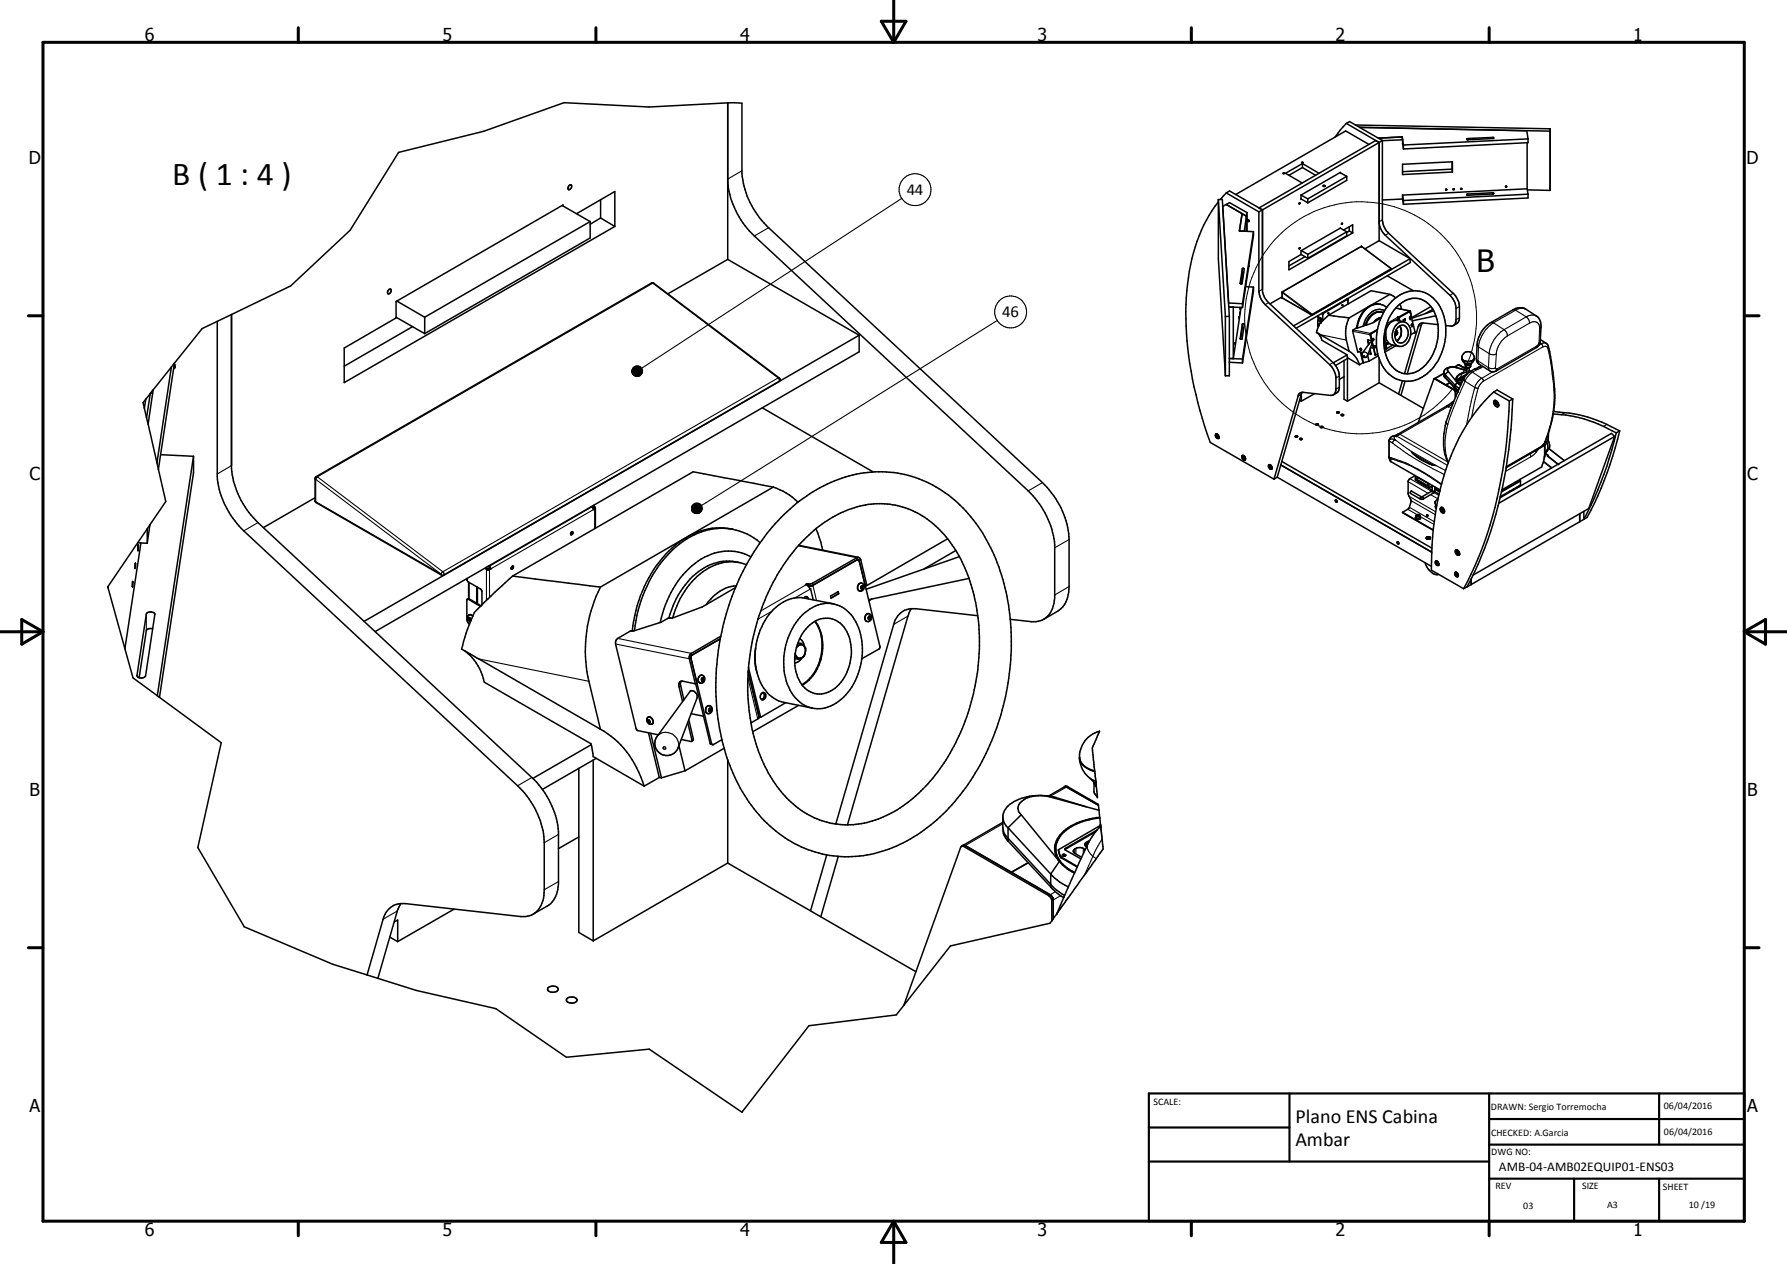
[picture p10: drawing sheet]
<svg xmlns="http://www.w3.org/2000/svg" width="420mm" height="297mm" viewBox="0 0 420 297" stroke-linecap="round" stroke-linejoin="round" font-family="sans-serif">
<defs><g id="words">
<text font-size="7.9" x="40.5" y="43.5">B ( 1 : 4 )</text>
<text font-size="7.2" x="347.2" y="64">B</text>
<g font-size="4.7">
<text x="304.6" y="263.9">Plano ENS Cabina</text>
<text x="304.6" y="269.3">Ambar</text>
</g>
<g font-size="4.2">
<text x="34" y="9.6">6</text>
<text x="104" y="9.6">5</text>
<text x="174" y="9.6">4</text>
<text x="244" y="9.6">3</text>
<text x="314" y="9.6">2</text>
<text x="384" y="9.6">1</text>
<text x="6.8" y="38.7">D</text>
<text x="410.6" y="38.7">D</text>
<text x="7" y="112.9">C</text>
<text x="410.8" y="112.9">C</text>
<text x="7" y="187.1">B</text>
<text x="410.8" y="187.1">B</text>
<text x="7" y="261.4">A</text>
<text x="410.8" y="261.4">A</text>
<text x="34" y="290.4">6</text>
<text x="104" y="290.4">5</text>
<text x="174" y="290.4">4</text>
<text x="244" y="290.4">3</text>
<text x="314" y="290.4">2</text>
<text x="384" y="290.4">1</text>
</g>
<g font-size="3.9">
<text x="213.2" y="45.8">44</text>
<text x="235.7" y="74.6">46</text>
</g>
<text font-size="3.1" x="352.4" y="275.1">AMB-04-AMB02EQUIP01-ENS03</text>
<g font-size="2.4">
<text x="271.2" y="259.7">SCALE:</text>
<text x="350.6" y="260.8">DRAWN: Sergio Torremocha</text>
<text x="391.2" y="260.6">06/04/2016</text>
<text x="350.6" y="267">CHECKED: A.Garcia</text>
<text x="391.2" y="266.7">06/04/2016</text>
<text x="350.6" y="271.4">DWG NO:</text>
<text x="351.6" y="279.3">REV</text>
<text x="372" y="279.4">SIZE</text>
<text x="391" y="279.6">SHEET</text>
<text x="358.1" y="284.1">03</text>
<text x="377.9" y="283.8">A3</text>
<text x="397.1" y="283.8">10 /19</text>
</g>
</g></defs>
<g fill="none" stroke="#000" stroke-width=".35">
<path d="M171.1 24.2l3.3 .1v16.5a20 20 0 0 0 6.3 12.7l64.4 59.9a19.7 19.7 0 0 1 6.3 13.4v11a6.4 6.4 0 0 1-2.7 5.8l-3.3 1.9M171.1 24.2v36.8M171.1 24.2l-18.5 .9-20-1-18.9 6.8-20 4.9-11.4 18.3-13.9 13.1-17.3 8.3M306.1 38.1l.3 .1-.3 .1zM306.2 38.4l-4 2.3 4 2.3M306.2 38.4l3.9 2.3M306.2 38.4v1M306.2 39.4l3.1 1.8M306.2 39.4l-3.1 1.8M306.4 38.2h.1M316.6 29l.7-.4 7.7 4.4M316.6 29l7.7 4.5"/>
<path d="M316.6 29l-2.7 3.2M318.7 29.4l45.8 .9M319.7 29.9l44.7 .9M319.7 29.9h.1M321.9 34l-5.5-3.2-25.9 14.9M324.3 33.5v23.1M324.3 33.5l-.8-.5-27.5 15.9 .8 .4M324.3 33.5l-27.5 15.8M325 33v18.7a4.8 4.8 0 0 0 1.5 3.1l15.2 14.1 .9 1.3a6.9 6.9 0 0 1 .5 4.5v.6a1.75 1.75 0 0 1-1.4 1.2M325 33l-.7 .5M329.7 32.2l.3 1.9M329.7 32.2l-5.6 .3"/>
<path d="M329.7 32.2l.1 .7M329.8 32.9l.2 2.1M329.8 32.9l-4.8 .2M329.8 38.6l11.7-.6v2.4l-11.7 .6zM330 34.1v.9M341.4 38v1.8M341.4 39.8l.1 .6M341.4 39.8l-11.6 .5M344.9 32.7l6.3-.3-.1 .2-6 .3zM359 30.7l.3 1.9M359.1 33.5v10.9M359.3 32.6l-29.3 1.5"/>
<path d="M359.3 32.6v.9l-29.3 1.5M364.4 30.8v13.9M364.5 30.3l-.1 14.4M364.5 30.3l-.1 .5M132.2 48.3l6.6 3.8M132.4 48.4v-.2l-39.3 22.7v3.8l-12.2 7.1v8.1l63.7-36.7M133.8 43.6l.4-.2a.68 .68 0 0 1 .1 .8 .68 .68 0 0 1-.6 .4l-.2-.4zM135.6 50.2l9-5.2v8.2M138.8 52.1v3.8l-38.9 22.5M138.8 52.1l-38.9 22.4M141.2 51.2l-2.4 1.5M141.2 47v4.2"/>
<path d="M141.2 51.2l3.4 2M171.1 42.8a19.9 19.9 0 0 0 6.3 12.7l64.4 59.9a20.3 20.3 0 0 1 6.2 12.6v12.5a5.2 5.2 0 0 1-3.9 5.5l-1.6 .1-5-.6M286.5 47.5a38.5 38.5 0 0 0-7.5 20.8 84.5 84.5 0 0 0 5.6 35.7l14.9 8.6M286.5 46.9v13.9l1.6 27.5M286.5 46.9h.9l1.6 27.4M286.5 46.9l1.6 27.5M288.3 45.3l.8-.4 7.7 4.4M288.3 45.3l7.7 4.5M288.3 45.3l-1.4 1.6M288.3 48l.8-.4 4.1 2.4M288.3 48l4.8 2.8M288.3 48l-.8 .5 1.4 22.7 3.2 .2"/>
<path d="M291.4 54.3l3.3 .1M293.1 50.8v3.6M293.1 50.8l-1.1-.6-.6 4.1M293.1 50.8l-.5 3.6-1.2-.1M293.2 51.5l.3 .1 .2 .4-.5-.1M293.2 50v4.4M293.2 50l-.1 .8M294.7 54.4v1l-2.6 16.9M294.7 54.4l-2.6 17M296 49.8v18.7a4.9 4.9 0 0 0 1.5 3.1l15.7 14.7 .7 1.5 .2 .7v3.2a1.15 1.15 0 0 1-1.3 1.2l-6.7-.7M296.8 49.3v19l.5 1.5 1 1.3 15.7 14.8M296.8 49.3l-.8 .5"/>
<path d="M301.7 40.7l.3 .1zM301.7 40.8h.1M305.5 47.9h.1M305.5 47.7h.1l-.1 .2zM305.5 58.3l.1-.1v.3l-.2-.1zM305.9 45.8v1.1l.1-.1M305.9 46.7l1.6 1M305.9 45.8l1.6 .9M305.9 59.8l1.6 .9M306 58.9l1.5 .9M307.5 46.7v1M307.5 59.8v.9"/>
<path d="M311.1 43.6h.3l.2 .1-.4 .1zM315 40.6l1.6 .8M315.1 53.6l1.5 .9M315.2 40.6l-9.3 5.2M315.2 53.6h.1M315.2 53.6l-9.3 5.3v.9l-2.8 1.7v1.9l14.9-8.7M315.5 52.5l.1 .1-.2 .1zM315.9 54.1l2.1-1.3v1.9M316.6 41.4v1l-9.1 5.3M316.6 54.5v.9l-9.1 5.3M316.6 41.4l-9.1 5.3M316.6 54.5l-9.1 5.3"/>
<path d="M317.2 54.3l-.6 .4M317.2 53.3v1M317.2 54.3l.8 .4M324.3 52.5l.6 1.9 .8 .9 15.5 14.3 .8 1.4 .3 1.2v3.2a1.16 1.16 0 0 1-1.3 1.2l-1.1-.1M324.3 56.6l-3.3 1.9M324.3 56.6l7.2 4.2M329.8 45.8l.2 1.3M329.8 46.8l.2 1.2M329.8 46.8l-4.8 .2M329.8 45.8v1M330 47.1v.9M339.9 44.5l.3 .1-.2 .1z"/>
<path d="M341.7 44.4l.3 .1-.3 .1zM343.5 44.3l.2 .1-.2 .1zM344.9 45.6l6.3-.2-.2 .2-5.9 .3zM345 45.8h.1M354 43.8l.1-.1 .1 .2zM359.1 44.4l.2 1.2M359.1 44.4l-29.3 1.4M359.1 44.6l5.3 .1M359.3 45.6v.9l-29.3 1.5M359.3 45.6l-29.3 1.5M51.1 75.5l-3.6 1.7-6.5 8.1M51.1 75.5v36.6a20.3 20.3 0 0 0 6.2 12.7l64.4 59.9a19.6 19.6 0 0 1 6.3 13.3v11.1a5.8 5.8 0 0 1-3.5 6.1l-2 .2-27.2-3.1a4.7 4.7 0 0 0-5.2 3.7l-3.8 13.1"/>
<path d="M54.4 73.9v36.3a20.6 20.6 0 0 0 6.3 12.6l64.3 59.9a20.1 20.1 0 0 1 6.3 12.7v12.4a6.1 6.1 0 0 1-2.6 5.1l-3.3 1.9M91.3 68.2l.6-.3a.67 .67 0 0 1 0 .8 .67 .67 0 0 1-.7 .3zM93.1 74.5l6.8 3.9M93.3 70.7l6.6 3.8M97 76.8l-16.1 9.3M99.9 74.5v3.9M171.1 61l-14.1 8M171.1 61l30.9 17.8M202 78.8v3.9l-113.8 65.7M202 78.8l-116.4 67.2M288.1 74.4v13.9M288.9 72.1l3.2 .2"/>
<path d="M289 74.3v14h-.9M289 74.3l-.9 .1M290 72.2v12.1M291.3 74.4v.3zM291.5 73.4v.3M291.6 72.6l.1-.2-.1 .2M291.8 72.3l-1.8 12M292 79.6v.1M292.1 63.2l.2-.2 .3 .2-.6 3.4-.3 .1-.1-.2zM292.1 76.1l.5 .1-.6 3.5-.2 .1-.2-.2zM292.1 71.4v.9M292.3 64l-.4 2.7"/>
<path d="M292.4 77l-.3 .1-.4 2.6M292.4 64l-.3 .1-.4 2.6M292.6 63.2h.1M292.9 67.4l1.8 .1M293.7 62.4l-.1 .2M294.7 67.5v.9l-2.6 16.9M294.7 67.5l-2.6 16.9M301.4 69.8l-2.8 1.6M301.4 68.6l18.7-10.7 7 5.3-18.5 10.8-7.1-4zM306.8 60.3l-3.7 2.2M309.7 78.2l.8 1 .3 .8 5.9 3.4 .1 .7 2.8 1.6M309.8 74.2l.1 .2"/>
<path d="M309.9 74.4v1l.7 .3-.8-.3 .2 1.4M309.9 74.4l.7 .4M309.9 76.5l.1 .1M309.9 76.5h.1M310 76.4v.1M310 76.5h-.1M310 76.5h.1M310 76.6l-.5 1.5 7.7 4.4M310.2 76.3l-.2-.1-.1 .3M310.4 74.7v.9M310.6 74.8l.1 .9M310.6 74.8h.1"/>
<path d="M310.8 73.6l.1 .1M311.1 73.5v.1M311.1 73.6v.1M311.1 73.6l-.2 .1M311.1 73.7v-.1l-.2 .1M311.1 73.7h-.2M312.3 73.7h.1M312.4 74.1l4.8 .6M312.4 74.1l-2.2 2-.2 .5M312.4 73.5l-.1 .2M315.5 71.8h.1M315.6 71.8h-.1"/>
<path d="M315.6 71.7l-.1 .1M315.7 71.6v.2M315.7 71.6l-.1 .1M315.7 71.8h-.1M316.7 70.2l.1 .1M316.8 70.3v.1M316.8 70.3h.1M316.8 70.2l.1 .1M316.8 70.4h.1M316.9 70.1v.2M316.9 70.3h.1M316.9 70.3v1.2"/>
<path d="M316.9 70.3v.1M317.2 74.7l-.8 2.6a11.1 11.1 0 0 0 .8 5.2M321.7 79.9l.1 1M322.2 78.6l.3 1.5M322.7 79.7l.1-.2 .2 .2-.1 .3h-.2zM322.9 79.8l-.1 .1M322.9 79.8h.1M323.8 77.6l-1.6 .9 1.2 4.9M323.9 77.4l-1.7 1 .3 1.7M324.3 73.3a3.7 3.7 0 0 0-3.1 3.1M324.3 73.3h.4M324.6 71.5a4.7 4.7 0 0 0-5 3.3l-.6 2.3"/>
<path d="M324.6 73.3l.7 .1M324.7 74.7l-1.8 1.1-2.3 .8a4.6 4.6 0 0 0-2.5 1l-.1 .3 1.2 4.6 1.2 .3M324.7 74.6l-.3 .1a1.91 1.91 0 0 0-1.3 1M324.9 73.3a3.6 3.6 0 0 0-3.9 3.1M325.4 79.4l.6 2.5-.5 .3M325.4 79.2l.7 2.7M325.5 73a3.4 3.4 0 0 0-4.5 2.2l-.5 1.5M325.5 79.9h.1M325.8 78.1l.1 1.3M325.8 79l.1 .4M325.9 79.4l.4 1a3.1 3.1 0 0 0 2.7 1M326 72.3a3.7 3.7 0 0 0-5.5 1.1l-1 2-.4 1.7"/>
<path d="M326.2 64.8l6.1 3.5M326.8 69.2l-4.4-.9-10 5.8M326.8 69.2l-9.6 5.5M326.8 69.2l1.4 .8M327.4 70.7a6.9 6.9 0 0 1 11.8 2.7l.3 .9a12.9 12.9 0 0 1 .1 6.5 14.2 14.2 0 0 1-2.2 5 8.4 8.4 0 0 1-5.9 3.8 7.1 7.1 0 0 1-7.3-5.5l-.5-2.4-.1-2.5a13.4 13.4 0 0 1 3.8-8.5zM328 78.5l.2 .2M328 78.4l.1 .2h.3M328 78.6l.2 .1M328.1 78a1.55 1.55 0 0 1 .9-1.4 1.55 1.55 0 0 1 1.6 .2 2.4 2.4 0 0 1-1.3 3.8 1.73 1.73 0 0 1-1.3-2.2M328.1 78l-.1 .4M328.1 78l.3-.1 .2 .2M328.1 77.8h.2"/>
<path d="M328.2 72.4l3.3 .7M328.2 77.6l.3 .4M328.3 72.2a5.5 5.5 0 0 1 6.2-1.7 6.7 6.7 0 0 1 3.5 5.5 11.3 11.3 0 0 1-4.5 11.1 5 5 0 0 1-7.3-2.8 11.9 11.9 0 0 1 2.1-12.1zM328.3 77.8l.2 .2M328.3 77.8l-.2 .3M328.4 78.6l-.5 .3M328.5 75.3l.2 .1M328.5 78l.1 .1M328.6 78.3l-.4 .4M328.6 78.1v.2M328.6 75.2v.2M328.6 78.3l-.2 .3"/>
<path d="M328.6 79.9l-.2 .2M328.6 74.5l.1 .1M328.6 74.5l.1 .2M328.7 74.7l.1 .1M328.8 74.8h.1M328.8 74.8l.2 .6M329 79.5l-.4 .5M329.1 71.5l.4 1.1M329.3 79h.1M329.4 78.7l.1-1.3-.4-.8a2.63 2.63 0 0 1-.1 2.9M329.4 78.7l-.2 .6-.6 .6M329.4 78.7h.1"/>
<path d="M329.9 75.2l.5-.3v.2l-.4 .2zM330.1 75.6l-1.6-.3a2.74 2.74 0 0 0-2.7 2.9M330.1 75.6a2.96 2.96 0 0 1 1.1 4.5l-.7 .9-.9 .4h-.6M330.1 75.6a2.88 2.88 0 0 0-2.7 2.9 2.57 2.57 0 0 0 1.6 2.9M331.4 73.2l-2.6 1.5M331.4 73.2l-2.7 1.4M331.4 73.2h.1M331.5 73.2l1.2 4.8M331.5 73.2l.4 1.4M331.5 60.8v.9l-26.8 15.4M331.5 60.8l-27.3 15.8M331.5 73.1l.4 1.5"/>
<path d="M331.5 73.1l-2.9 1.4M331.5 74.5l.3 .1-.1 .3-.3-.1zM331.6 74.7v.1M331.7 74.6l.1 .1M331.7 74.6l-.1 .2M331.8 74.8h.1M331.8 74.7l-.2 .1M331.9 76.2h.2l.1 .2a.19 .19 0 0 1-.2 .2 .19 .19 0 0 1-.2-.2zM332.1 76.4v.1M332.1 76.4h.1M332.1 76.3v.1M332.7 78h.1"/>
<path d="M332.7 78l-1 .7M334.4 75.9l-3.5 11.9M334.4 75.9l-.4 .1-.5 .5-3.3 11.3M334.4 75.9l3.7 .4M336.4 72.1l-4.5 2.6M336.9 72.7l-1.8 1M337.1 73l-5.2 1.8M337.6 74.2l-5.5 1.2h.1M349.3 76.8l.9-.8 5.5-3.2a2.75 2.75 0 0 1 3-.2l2.5 1.7a2.62 2.62 0 0 1 1.1 2.5l-.1 3.6-.6 1-9.8 5.8a1.38 1.38 0 0 1-1.5 0l-2.5-1.6-.5-.5-.2-.7 .2-3.4a7.3 7.3 0 0 1 2-4.2zM362.2 79.8l1.7 1.2a46.5 46.5 0 0 1 1.5 14.8l-.2 1.5M34.3 93.8l-.7 .8 .8 3.6M34.3 93.8l-.4 2.1"/>
<path d="M34.4 98.2l.4 1.5M34.8 99.7l2.1 9.1M35.3 92.5l-1 1.3M35.3 92.5l-.9 5.7M35.4 92.4l.5 .1M35.4 92.4l-.1 .1M36 91.6l-.6 .8M36 91.6l-1.2 8.1M40.3 86.3l-4.3 5.3M40.3 86.3l-3.4 22.5M41 85.5a.68 .68 0 0 1-.2 1.2M41 85.3l-.7 1"/>
<path d="M41 85.3l-3.8 25M179.2 95.8l26.1 15.1M289 85.1l3.1 .2M290 84.3l-1-.1 3.1 .2M290.4 80.5v.3M292.1 84.4v.9M305.6 94.1l.4 .2M305.8 93.2l.2-.1v1.2M306.1 92.2l-5.8 19.9M306.1 92.2l-.4 .1-.4 .5-5.8 19.8M309.1 92.5l-3.1 1.8M309.5 99.6l.5 .1-.3 .2h-.3z"/>
<path d="M314 85.9l.8 1.8 .1 3.3-.4 1.2-1 .6M314.3 96.9h.1M314.4 96.8h.4a.23 .23 0 0 1-.2 .3 .23 .23 0 0 1-.2-.3zM315.4 97.5a.26 .26 0 0 1 .3-.2 .26 .26 0 0 1 .1 .4h-.3zM316 84.7v9.1l.8 .5M316 88.5l-1.1 .7M316.7 83.4l-3.2 1.9M316.8 84.2v10.1M317 84.2l-3 1.7M317.2 82.5a5.3 5.3 0 0 1 2.4 3.2M319.8 81.9l.3 .1v.3h-.2l-.1-.2M319.8 82.1l.1 .1"/>
<path d="M319.8 81.9v.1M319.8 82v.1M319.9 82.8l.6 2.4M319.9 82l-.1 .1M319.9 82v.2M319.9 82.1h.1M319.9 82.1v.1M319.9 82.2h.1M320 82.8l.6 2.5M320.5 85.2l-.9 .5M320.5 85.2l.1 .1M321.6 83.5l.3 1.4"/>
<path d="M321.7 83.1l.6 .1M321.9 84.9l-1.3 .4M322 82.2l.3 1M322.1 82l.2 1.2M322.1 80.5h.3l.2 .3-1.3 3.1a.68 .68 0 0 1-1.1-.4v-.4zM322.2 81.7l.7 .1M322.5 80.1l.9 3.3M322.5 80.1l-.9-.2 .2 1.1M323.2 81.4h.1M323.2 81.4v.2M323.3 81.4h.1M323.3 81.4v.1"/>
<path d="M323.3 81.5h.1M323.3 81.5l-.1 .1M323.3 81.4l-.1 .3-.2-.1 .2-.3h.1l.1 .2M323.9 83.1l-.5 .3M324.1 83.6l-2.2 1.3M324.3 90l10.4 6M324.3 84.2v5.8M324.3 90l-7.5 4.3M325.7 80.6h.1M326 81.9h.1M326.2 80.5l.1 .2-.2 .2M326.3 80.5l-.3 .2 .1 .2"/>
<path d="M326.3 80.5v.4h-.2M327.5 81.1l-1.4 .8M328.2 81.2l-2.5 1.5M329.7 89.5l-.9 3.1M330.4 89.6l-1 3.3M337.2 89l4.8 2.7 .2 1.7M337.3 89h.1M337.3 89l-3.9 10.3M337.4 89l2.5 1.5M337.4 89l4.7 2.7M339.5 87.7l-2.2 1.3M339.5 88.1l2.6 3 .8 .6"/>
<path d="M339.5 87.6l.3 .4M339.8 88.7l2.3 2.6M339.8 88v.7M339.8 88l2.3 2.6M339.9 90.5l2.2 1.2M340.1 95.4l-11.5 6.7-.7 .3a1.41 1.41 0 0 0-1.3 1.1v3.8l.4 1.2 11.6 6.6M340.1 95.4h.1M340.5 87.3l2.1 2.6M340.5 87.3l-.7 .7M340.9 90l-1 .5M341.4 86.2a.79 .79 0 0 0-1 1l.1 .1M341.7 86.2l.5 .1"/>
<path d="M341.8 94.3l-1.6 1.1M342 86.2l1.1-.5 1.8 1.1M342.1 91.7l.2 .2v1.3M342.1 91.8v.1M342.1 91.3l.7 .6M342.1 90.6v.7M342.1 90.6l1 .7M342.2 86.3l2.7 .8M342.2 86.3l.2 .1M342.3 89.2l.2 .5M342.4 88.9v.6M342.4 89.5l.3 .4 .7 .6"/>
<path d="M342.4 89.5l.1 .2M342.4 86.4a2.32 2.32 0 0 0-2.9 .8v1.1l.3 .4M342.4 86.4l1.7 .5M342.5 89.7l.1 .1M342.5 89.7l.1 .2M342.5 89.2l.2 .5M342.5 89.2l.2 .4M342.6 88.6l-.1 .2M342.6 89.9l.2 .1M342.6 89.9l-.5 .7M342.7 89.7l.9 .5M342.7 89.6l.9 .6"/>
<path d="M342.7 89.6v.1M342.8 89.5h.2zM342.8 89.5h.1M342.9 90.1l.5 .4M342.9 85.7l2 1.1M342.9 89.2l.9 .5M343.7 84.2l.2 .4M343.8 84.4l.1 .2M343.9 84.6l.5 .2M344 89.2a.33 .33 0 0 0-.3-.1 .33 .33 0 0 0-.3 .3l.4 .3M344.2 88.8h-.1M344.2 88.7l-.2 .2 .1 .2"/>
<path d="M344.3 85.3l.3 .3M344.4 84.8l.5 .2M344.5 87.5l-1.4 .6-.6 .6-.2 .5M344.5 87.5a2.19 2.19 0 0 0-2.2 1.7M344.6 85.6l-.1-.1 .1 .7M344.6 85.6l.4 .3M344.6 86.2l.5 .2 .6-.2M344.6 86.2l.3 .2M344.6 88.2l-1.7 1M344.7 88.1l-1.8 1.1M344.8 85.8l.2 .1M344.9 86.4h.5"/>
<path d="M344.9 86.4v1.5M344.9 87.5h-.4M344.9 87.4l-.4 .1M344.9 85h.6M344.9 87.9l-2.4 1.3M345.4 87.2l.2 .1zM345.4 87.1l.3 .2-.3-.1M345.4 87.4h.1M345.4 86.4v1.1M345.5 87.2h.1M345.7 86.2l-.3 .2M345.7 84.9l-.2 .1"/>
<path d="M345.8 85.6v-.1l-.1 .7M345.8 85.6l-.8 .3M345.8 85.6l-.3 .3h-.5M345.9 85.5l-.1 .1M346.1 85.3l-.3 .3M346.2 84.7l-.7 .3M346.5 84.5l-.8 .4M346.5 84.5l-.1 .1M346.7 84.1a1.48 1.48 0 0 0-2.1-1.4 1.48 1.48 0 0 0-.4 2.5 1.48 1.48 0 0 0 2.4-.8l.1-.2M346.7 84.1l-.2 .4M348.3 85.9l-3 1.6a4.9 4.9 0 0 0-1.7 2.7 43 43 0 0 0-4.1 11.7 10.7 10.7 0 0 0 1 6.9M351.2 92.1l3.7 2.1"/>
<path d="M351.2 92.1a45.2 45.2 0 0 0-12.7 23.2 77.6 77.6 0 0 0-2 18.7l7.6 4.3M351.2 92.1l.8-.4 3.7 2.1M351.2 94.3a1.04 1.04 0 0 0 .9 1.3M351.4 94.1a.97 .97 0 0 1 .7 1.4M351.4 94.1l-.2 .2M351.5 94.7l.1 .3M351.5 94.7l.1-.1 .4 .4M351.6 94.1l-.4 .2M351.6 94.1l.2 .1M351.6 94.1h-.2M351.6 95l.3 .2 .1-.2M351.7 94.1l.5 .4 .1 .9"/>
<path d="M351.7 94.7l.1 .3M351.7 94.7h-.2M351.7 94.6v.1M351.8 95h.2M351.8 95h-.2M352.3 95.4l-.2 .2M354.9 94.2a101.2 101.2 0 0 1-9.9 42.5l-.9 1.6M355.7 93.8a116.9 116.9 0 0 1-2.9 22.9M355.7 93.8l-.8 .4M365.2 97.3a31.2 31.2 0 0 1 14.8 4.4M365.2 97.3l-.7 3.1a9.2 9.2 0 0 1-1.8 4.3l-.5 .5-8.1 4.6M365.3 96.7a33.5 33.5 0 0 1 15.5 4.6"/>
<path d="M36.9 108.8l.3 1.5M37.2 110.3l1.8 7.6-3.7 5.4M37.7 106.8l7.8 .4M45.5 107.2v3.9l-8 52.8M45.5 107.2l-8.5 56.3M74.1 117l-12.2 7M74.2 112.1l79.2-45.7 30 22.7-.2 .6-79 45.5h-.4l-29.6-17.2-.1-.3v-5.3zM139 119l.5 .5v.3l.3-.3M139.4 118.8l.2 .5M139.6 118.7l.2 .5M139.6 119.3l.1 .1-.2 .1M139.8 119.2l-.2 .1"/>
<path d="M139.8 119.5h.1M139.8 119.2l.2 .2M140 119.4v4.8M140 119.4l-.1 .1M181.8 114.5l-18.8-3.6-42.5 24.5M181.8 114.5l-40.6 23.5M181.8 114.5l3.1 1.4 2.8 2.1M285.9 102a.66 .66 0 0 1 .5 1M286 102.5l.1-.1 .2 .2-.2 .1M286 102.5l.2-.1v.2M286 102.5l.1 .2M286 102l.5 .4 .1 .6a.59 .59 0 0 1-.7-.2 .59 .59 0 0 1 0-.8"/>
<path d="M286 102h-.1M286 102l-.1 .1M286 102h.2M286.2 102.6h.1M286.2 102.6l-.1 .1M286.6 102.9l-.1 .1M292.1 107.1h.3M292.1 107.1a.59 .59 0 0 0 0 .7 .59 .59 0 0 0 .7 .2M292.2 107.1h-.1M292.3 107l-.2 .1M292.3 107l.3 .2 .2 .8M292.3 107.5h.2v.2h-.2"/>
<path d="M292.3 107.5v.2M292.3 107.1l.3 .3 .2 .6M292.4 107.4l-.1 .1M292.4 107.5h.1M292.4 107.5l.1 .1M292.5 107.6h.1M292.5 107.6l-.2 .1M292.8 107.9l-.1 .2zM292.9 107.8l-.1 .1M298.3 109.3h.4M298.4 109.3h.3M298.5 109.2a.59 .59 0 0 0-.2 .7 .59 .59 0 0 0 .7 .3"/>
<path d="M298.5 109.6h.2l.1 .3h-.3M298.5 109.6v.3M298.6 109.6h-.1M298.6 109.3l.3 .3v.6M298.7 109.6v.2M298.7 109.8h.1M298.7 109.8l-.2 .1M298.7 109.3l.3 .3v.6M299.1 110l-.1 .2M300.3 112.1l36.2 21M300.3 112.1l-.8 .5M301.1 109.3l35.5 20.5"/>
<path d="M301.4 108.5l35.3 20.3M304.5 102.5l.5-.1 .1 .2-.4 .1zM305.6 103h.4l.1 .3h-.5zM310.5 100.3h.6l-.5 .2zM314 117.5h.2l.2 .5-.4-.1zM314 117.5h.1M331.8 106.1l.1 .1a10.5 10.5 0 0 0 4.4 2.9l1.3 .3M332.7 111.8l-1.3 .8-.3 .4v3.2a2.35 2.35 0 0 1 .5 2.2l-.5 1.2-1.3 .8M332.8 111.8v1l3.2 1.8M333 112l2.7 1.6v.6l-2.7-1.6zM333.3 113v.2l3.5 2M333.5 112.3l-.5 .3"/>
<path d="M336 113.7v.9M336.4 114.3l.4 .3M336.5 114.3l.3 .2M336.8 114.1v1.2l-2.5 1.5-2.5-1.4-.2 .5 2.3 1.4h.6l2.6-1.5 .2-.4v-1M336.8 114.1l-.8 .5M337.3 115.5l1.1 .6M337.3 114.9l1.2 .7M337.3 114.8l1.2 .7M337.6 118.7l-.1 .4 .2 .3M338.1 117.1l-.7 .8 .4 1M338.7 119.4l.3-.1 .3 .1M338.7 119.4a.72 .72 0 0 0 .1 .8 .72 .72 0 0 0 .8 .2"/>
<path d="M338.7 119.4l.3-.1 .2 .2M338.9 119.8l.1 .3M338.9 119.3h-.2M339 119.7l-.1 .1M339.1 119.7l.2 .3-.3 .1M339.1 119.8l.1 .1M339.2 119.9v.1M339.2 119.9l-.2 .2M339.2 119.8h-.3M339.2 119.5l.3 .5v.4M339.3 119.4a.81 .81 0 0 1 .3 1M352.8 116.7a84.8 84.8 0 0 1-7.9 21.2"/>
<path d="M355 115.4l.2 .1M355.1 115.4l.1 .1M355.7 115.1h.1M355.8 115l.1 .1M356 114.9l.1 .1M356.3 113.3l.3 .2M356.6 114.5l.2 .1M356.9 114.3l.1 .2M357.2 114.2h.3M357.3 112.7l.1 .4M357.3 114.1l.2 .1M357.4 112.6l.1 1.4-4.7 2.7"/>
<path d="M357.4 113.1l-4.4 2.4M357.4 113.1l-4.4 2.5M363.2 104.7l-.1 2.7-.6 2.3-9.4 5.4M363.2 107.2l-.1 .4M363.3 104.6v1.5l.1-.1M363.3 106.1l-.1 1M363.3 104.6l-9.2 5.3M363.3 106.5l.7 .6h-.2M363.4 106v.2M363.5 106l.2 .1M363.6 105.9l.1 .1M363.6 103.8l.3 1a1.16 1.16 0 0 1-.5 1.2"/>
<path d="M363.7 106.1l-.4 .2 .1-.1M363.7 105.9v.1M363.7 106v.1M363.8 107.1l2.5 2 .2-.1M364 103.5l.4 1.2-.2 .8M364.1 101.9l-.2 1.7M364.2 105.5l-.7 .5M364.2 105.5l3.6 2.7M366.5 109h.1M379.6 102.6l-6.1 16.9-27.2 15.7M379.6 102.6l-.7-.7-26.2 15.1M379.6 102.6l-27.2 15.7"/>
<path d="M380 101.7a85.8 85.8 0 0 1-7.6 20.3M380.8 101.3a82.2 82.2 0 0 1-7.6 20.3l-.8 .4M380.8 101.3l-.8 .4M25.4 138.1l5.9 21.2 5.7 4.2M25.4 137.8v.3M31.1 137.8v.1M31.2 136.7l-.1 1.1M31.2 136.7h.1M31.8 133.2v-.9v1.3M32.4 127.6l-7 10.2M32.4 127.6l2.2 .1M32.5 128v1.3z"/>
<path d="M33.1 127.6l-3.7 24.8M34.6 124.3l-2.2 3.3M34.6 124.3v3.4M35.3 123.3l-.7 1M35.3 123.3l-.7 4.4M109.8 135.9v.5l.3 .4M110.1 136.8l2.8 1.6 .3 .3 .1 3.5M110.2 136.8v3.9M112.1 137.9v3.9M112.3 138v3.9M114.2 133.4l.2 .5M114.3 133.3l.2 .4"/>
<path d="M114.5 133.7l-.1 .2M114.7 133.1l.5 .5M114.9 133l.2 .1 .3 .6M115.2 133.6l.2 .1M115.2 133.6l-.7 .1M115.4 133.7l-.6 .2h-.4M120.4 133.1l.2-.1 .1 .3-.1 .3-.3 .2-.1-.3zM120.5 135.4l20.7 2.6M120.5 135.4l-7.4 7M120.6 133v.3l-.4 .3M134.5 125l-.1 .5-.2 .1M134.6 125l-.4 .3v.3"/>
<path d="M134.6 125l.1 .5-.5 .1M141.2 138a33.3 33.3 0 0 0-2.7 22.1l2.7 11.3M171.3 124.2a16.4 16.4 0 0 0-13.2 5 31.9 31.9 0 0 0-8.9 19M171.9 124.3l.5 .1M172.9 138.1l-7.8 4.5-7.1 2.7h-1l-1.6 .9-6.5 2.1-.8 .1-3.2 1.9-.2 1 4.9 19.9 .4 .5 4.8 1M173.1 137.7a9.4 9.4 0 0 0-7 4.4M173.8 132.2a11.8 11.8 0 0 0-12.1 4.5 20.6 20.6 0 0 0-4.4 8.5M175.5 132.7a10.3 10.3 0 0 0-10.2 1.6 20.4 20.4 0 0 0-7.2 10.9M176.6 130.9a11.8 11.8 0 0 0-13.2 1.5 23.7 23.7 0 0 0-8.2 13.9M178.7 127.6a14.9 14.9 0 0 0-19.1-.1 29.7 29.7 0 0 0-10.9 20.8M183.7 121.6a32.9 32.9 0 0 1 23.8-10.7 28.4 28.4 0 0 1 23 13.6 47.8 47.8 0 0 1 7.3 25.1 59.1 59.1 0 0 1-10.2 34.7l-.6 .9a41.4 41.4 0 0 1-12.1 11.4 27.6 27.6 0 0 1-29.6 .8 36.2 36.2 0 0 1-15-21.3 59.2 59.2 0 0 1 2.6-38 52 52 0 0 1 10.8-16.5zM187.8 128.1l14.1 2.9"/>
<path d="M188.4 127.5a26.3 26.3 0 0 1 17.7-9.1 20.8 20.8 0 0 1 18.1 10.2 41.3 41.3 0 0 1 6 24.9l-.4 4.8a53.2 53.2 0 0 1-5.1 16.3 41.4 41.4 0 0 1-11.2 14 22.6 22.6 0 0 1-18.5 4.8 23 23 0 0 1-14.7-12.5 45.3 45.3 0 0 1-3.7-28.9 53 53 0 0 1 2.9-10.1l1.5-3.5a42.9 42.9 0 0 1 7.4-10.9zM189.7 137.2l.5 .1 .8-.2 10.7-6.1 .4 .1 .3 .5 1.4 5.8-.4 .2M189.7 137.2l-.3 .2 .7 .4M189.7 137.2l.1 .3M190.1 137.8l.3 .7 .2-.2M190.4 138.3h.2M190.6 138.3l.6 2.7M191.8 124.2l1.2 3.2 .5 1.9M197.1 139.1v.4M197.1 139.5h.1M197.1 139.5l-1.7 1M201.6 131.5l-10.5 6.1-1.1 .1"/>
<path d="M201.6 131.5l-10.5 6-1 .3M201.6 131.5h.1M201.6 131.5h.3M201.7 131.5l.1 .1M201.8 131.6l.2 .1 4.9 20.3-.2 .5-4.1 2.3M201.9 131.5l.1 .4M202 137.2a.89 .89 0 0 1 1.2 .9 .89 .89 0 0 1-1.4 .6l-.2-.3v-.5zM202.1 138.9h.1M202.6 137.7h.1M202.6 137.7l-.2 .3 .1 .3M202.6 137.7l.3 .1v.3M202.6 137.7l.1 .3"/>
<path d="M202.7 138l.2 .1M202.7 138l-.2 .3M202.9 138.1l-.2 .2h-.2M222.8 126.6l-19.3 11.2M224.7 129.4l-7.4 4.3M225.6 130.8l-21.9 7.7M227.8 135.9l-23.6 5M328.6 127.3l.2 .2v.3l-.3-.2zM329.8 120.4l7.2 4.2M329.8 120.4l7.2 4.1M332.9 121.5l-.1 .3a.67 .67 0 0 0 .7 .3 .67 .67 0 0 0 .5-.4M333 121.1l.4-.2 .4 .1v.8h-.8z"/>
<path d="M333 121h.1M333.3 121.3h.2M333.3 121l-.1 .3h.2l.3-.1-.1-.1M333.3 121l.3 .1M333.3 121v.3M333.6 121.1v.1M333.9 121.5l.1 .2M334 121.7l-.6 .3-.6-.2M335.1 132.2a3.6 3.6 0 0 0 2.9 2.8h.3M335.4 126.4l.2 .3 .6-.2M335.4 121.1l.2 .2M335.5 121.1l.1 .2"/>
<path d="M335.6 126.2l-.2 .1 .1 .4M335.6 120.9l-.1 .2M335.6 120.9l-.2 .2M335.6 120.9l.1 .2-.1 .2M335.7 126.2h.5M335.7 126.4h.1M335.7 126.4h.2M335.7 126.5h.2M335.9 126.3v.1M335.9 126.3l-.2 .1M335.9 126.4v.1M335.9 126.3v.2"/>
<path d="M335.9 126.2l-.5 .2 .1 .3M336 126.2l.2 .1M336.2 126.2v.4l-.7 .1M336.2 126.3l.1 .1M336.3 126.4l-.1 .3M336.3 126.4v.1M337.7 132.3h.2M337.7 131.8a.56 .56 0 0 0-.1 .8 .56 .56 0 0 0 .7 .2M337.7 131.8l.2 .1M337.7 132.3l.1 .2M337.7 131.9l.5 .6-.1 .4M337.7 131.8l-.1 .1"/>
<path d="M337.9 131.9l.4 .5v.4M337.9 132.3l.1 .2h-.2M337.9 132.3h-.2M338 132.4l-.2 .1M338.3 132.8h-.1M338.3 132.6v.2M339.5 120.4l-.1 .1M339.6 120.4h-.1M342.1 134.6a.67 .67 0 0 0 .7 .9M342.1 134.6a.61 .61 0 0 1 .6 .2 .61 .61 0 0 1 0 .7M342.2 134.5a.67 .67 0 0 1 .6 .9M342.2 134.5l-.1 .1"/>
<path d="M342.3 135v.1M342.3 129.2l-.1 .1M342.3 129.3a.74 .74 0 0 0 0 .8 .74 .74 0 0 0 .7 .4l.2-.2M342.3 129.3a.77 .77 0 0 1 .6 1.2M342.3 129.2v.1M342.4 134.5h.1M342.4 134.9l-.1 .1M342.4 129.8l.1 .2M342.4 129.8l.1-.2 .3 .4M342.5 134.9v.2h-.2M342.5 134.9v.1M342.5 134.9l-.2 .1"/>
<path d="M342.5 135h.1M342.5 135l-.2 .1M342.5 129.2h-.2M342.5 129.2l.6 .5 .1 .6M342.5 129.2l.2 .1M342.6 129.7l-.2 .1M342.6 129.7l.1 .2M342.7 135.5h.1M342.7 129.9l.1 .1M342.7 129.9l-.2 .1M342.8 130l-.1 .1-.2-.1M342.8 135.4v.1"/>
<path d="M342.9 135.3l-.1 .1M343.2 130.3l-.2 .2M344.9 137.9l-.8 .4M345.9 137.4l-1 .5M345.9 136.1v1.3M371.4 120.7v1.9M371.4 122.6l-25.5 14.8M372.4 122l-1 .6M372.4 120.1v1.9M34.4 144.2a1.3 1.3 0 0 1 2 .1l-2.2 14.5a1.19 1.19 0 0 1-2-.1zM35.9 147.7l-1.1 .1-.4 .4-1.7 11.1M109.2 152.9a12.1 12.1 0 0 1 4.7 7.4l25.1 14.5 .5 3 12 6.9"/>
<path d="M109.9 140.8l3.1 1.7M110.2 145.5v-.3h.2l.2 .3v.3h-.2M110.2 145.5l.2 .3M110.4 145.4l.2 .3-.2 .1M110.4 145.4l-.2 .1M110.5 145.2l-.1 .2M111.2 144.8a.64 .64 0 0 0-1-.2 1.05 1.05 0 0 0 .4 1.5M113.1 142.4a5.7 5.7 0 0 0-2.4 3.5l-1.1 2.9-1.1 3.7 32.7 18.9M113.1 142.4l-2.8-1.7-.5 .1v4.7l.1 .6 .5 .5M162.8 153.9l-.4 .7 4.9 20.1 .2 .3M164.4 159a.73 .73 0 0 1 .7-.3 .73 .73 0 0 1 .6 .6 .87 .87 0 0 1-.3 1 .87 .87 0 0 1-1 .1l-.3-.6zM165.1 159.3l-.1 .6 .3 .1 .1-.2"/>
<path d="M165.1 159.3l.3 .1M165.1 159.3l.1 .1M165.2 159.4h.2M165.2 159.4l.1 .3M165.3 159.7l.1 .1M165.3 159.7l-.3 .2M165.4 159.4v.4M169.4 150.1l-6.7 3.9-.3 .3 .1 .4M169.4 149.5l-7.1 4.3-.3 .8 1.5 6.1M175.9 157.9l2.6 10.7-.3 .4-1.6 .9M175.9 157.9l2.6 10.6 .3 .1M176 156.8l2.8 11.8"/>
<path d="M176.1 158.9h.1M177.7 152.2l-.2 1.5a11.9 11.9 0 0 0 .5 4.3M186.9 154.6l.2 .2 .7 .1M186.9 154l.9 .9M187 153.5a1.07 1.07 0 0 0 .4 1 1.07 1.07 0 0 0 1.1 .1M187.6 151.2h.8M187.8 151.6a1.06 1.06 0 0 1 1.1 .1 1.06 1.06 0 0 1 .5 1 1.77 1.77 0 0 1-.9 1.9M187.8 151.6l-.4 .3M187.8 151.6l-.6 .7M188 150.1l.7 .6 .4 1.2M188.4 151.2l.7 .7M188.4 151.2l-.6 .4"/>
<path d="M188.5 154.6l-.7 .3M188.6 154.5l-.7 .8-1.1 .5M188.7 144.4a7.9 7.9 0 0 1 7.5-2.4 8.8 8.8 0 0 1 6.1 7.1 15.6 15.6 0 0 1-5.8 16.2 7.3 7.3 0 0 1-10.8-3.1 15.9 15.9 0 0 1 3-17.8zM189.1 151.9a.68 .68 0 0 1 .3 .9M189.4 153l-.4 1.1-.5 .5M189.5 140.2l.3 .1 .3 .4M189.5 140.2l-.5 .3M189.5 140.2l.3 .4M189.9 147.3a5.4 5.4 0 0 1 9.4 1.6 11.1 11.1 0 0 1-3.9 13.4 5.2 5.2 0 0 1-7.6-2.6 11.4 11.4 0 0 1 2.1-12.4zM191.6 146a11.1 11.1 0 0 1-1.2 13.3l-.8 .9-1.1 .7M191.7 146a11 11 0 0 1-3.1 15M192.4 156.2l.1 .2"/>
<path d="M193 154.9h.1M193 154.9h-.2M195.3 140.1l1.8-1.1 .1 .5-1.8 1.1zM196 141.9l-6.7-1.3a8.3 8.3 0 0 0-7.5 2.7 15.8 15.8 0 0 0-2.3 18.4 7.9 7.9 0 0 0 4.8 3.4l6.7 1.3M203.7 144.3a.88 .88 0 0 1 1.2 .9 .88 .88 0 0 1-1.3 .7l-.2-.4v-.4zM204.4 144.9l-.2 .2v.4h.3l.2-.2M204.4 144.9h.2M204.4 144.9h.1M204.4 145.2h.1M204.4 144.9v.3M204.5 145.2l.2 .1M204.5 145.2l-.3 .3"/>
<path d="M204.6 144.9l.1 .4M205 140.8l-.7 .4M214.3 143l-.8 1.8-14.2 49M229.9 144.7l-14.6-1.7a4.6 4.6 0 0 0-5.2 3.7l-13.6 47M37 163.5l.5 .4M37.5 163.9l14.5 10.6-5.5 24.7 10.9 18.6 20.9 8.8 8 2.5M139 175l-13.7 7.9M139.5 178.6v42.5M140.2 178.2l-12.7 7.3M141.2 171.4a22.4 22.4 0 0 1 10.3 13.3M152.2 168.7l.1-.1a1 1 0 0 1 1.1 .3 1 1 0 0 1 0 1.2 .89 .89 0 0 1-1.3-.7zM152.3 169.3l.2-.1 .3 .5-.2 .1-.2-.1z"/>
<path d="M152.5 172.2l2.5 10.5M152.6 169.3v.2M152.6 169.5l.2 .1M152.6 169.5l-.2 .2M153 172.3l2.5 10.5M159.6 175.2l1.5 5.9M160.2 160.1a.99 .99 0 0 0-.1 1.1l.7 3.3M161.7 169.8l1 4.3-.2 .1-2.3-.4M162 169.2l1 4.5v.2l-.4 .3M162.3 162.5v-.1a1.29 1.29 0 0 1 1.6 1.6l-4.5 11.8a2.83 2.83 0 0 1-4 1.4 2.83 2.83 0 0 1-.9-4.1zM162.5 167.7l2.9 .6M163.5 160.7l-3-.6-.7 .2-.2 .6 .9 4"/>
<path d="M163.6 160.7l3.4 14.1 .5 .2M163.9 160.5l-.4 .2M166.1 166.1a.87 .87 0 0 1 1.3 .2 .87 .87 0 0 1-.4 1.3l-.2 .1a.84 .84 0 0 1-.9-.4 .84 .84 0 0 1 .1-1zM166.4 167.7h.1M166.9 166.5h.1M166.9 166.5l-.2 .3v.3M166.9 166.5l.3 .1v.3M166.9 166.5l.1 .4M167 166.9h.2M167 166.9l-.2 .2M167.2 166.9l-.2 .3-.3-.1M169.7 173.8l-2.2 1.2"/>
<path d="M170.3 175.9l-9.2 5.2M171.1 178.5v24.3M177.2 163.1h.1M179.1 162.9l.3-.2a.86 .86 0 0 1 .7 1 .86 .86 0 0 1-1 .7l-.3-.4v-.5zM179.4 162.7a.98 .98 0 0 1-.3 1.7M184.7 165.1l-5.9 3.5M187.7 165.8l-10.7 6.2M253.8 178.2a4.5 4.5 0 0 0 3.6 3M253.8 178.3a4.4 4.4 0 0 0 3.6 3M136.1 180.6v38.5l3.4 2M136.1 196.7l-4.8 2.7M155 182.7l-3.5 2"/>
<path d="M155 182.7l.5 .1M161.1 181.1l-5.6 1.7M226 198.9h.6l20.1 11.7 .4 .5 .2 .6v4.7M226 198.9l-13.5 37.4M226.4 198.7h.5l20 11.6M226.4 198.7l-.3 .2M235.8 193.3l-9.4 5.4M235.8 192.2l.3 1.2 .9 1.1M235.9 195a3.3 3.3 0 0 0 1.1 2.7M237 194.5l10 10.9M237 194.5v3.2M237 197.7l10.1 10.8"/>
<path d="M240.1 191.5l9 10.9M240.1 191.5l-3.1 3M243.5 187h2.2l1.5 .4M243.5 187a4.5 4.5 0 0 0-4.1 2.7l.1 .9 .6 .9M243.5 187a10.2 10.2 0 0 0-6.8 2.7l-.5 .8-.4 1.2v2.7a3.3 3.3 0 0 0 1.2 2.6l10 10.8M243.5 187h2.8l2.1 .5M247.2 187.4l11.2 3M247.2 187.4l1.2 .1M248.2 199.8a6.8 6.8 0 0 0 4.5 5.2M248.4 187.5l7 2.1M248.9 199.7l.5 1.8M248.9 199.7l.5 1.6"/>
<path d="M249 197l-.8 1.3-.2 1.3M250.3 184.9h.3l7.7 4.3M250.3 184.9l-3.8 2.2M250.3 184.9l.3-.2 .4 .1 7.2 4.2 .1 .2M250.4 199.6l3.8 2.2M255.2 199.6a1.86 1.86 0 0 0-2.9 .4l.2 .4 1.8 1.1M256.1 197.6l-.1 .1a.74 .74 0 0 0-.8 .4 .74 .74 0 0 0 .3 .9M256.3 182.9l.3 .3M256.6 183.2l.6 .7M256.7 183.2l.9 .4M257.2 183.9l.6 .8M257.2 183.9l.2 .5 .4 .4"/>
<path d="M257.2 183.9v2.3l.8 1M257.4 181.2l-.4-3.8a4.7 4.7 0 0 1 .8-3.7l.7-1.9a6.3 6.3 0 0 0-4.6 5.1 6.3 6.3 0 0 0 2.8 6.3M257.4 181.2v.1M257.4 181.3l.4 3.5M257.6 186.9l.4 .3M257.6 195.5l-7.2 4.1M257.7 183.9v.1M257.8 184.8l.2 2.4M257.9 195.1l-7.4 4.2-.1 .3M258.3 189.2l.1 1.2M258.4 190.4l.2 1.7M258.6 192.1a13.5 13.5 0 0 0-9.6 4.5 4.6 4.6 0 0 0 .1 5.8"/>
<path d="M258.6 192.1v.1M258.6 192.2l.1 1.5M258.6 192.2a13.6 13.6 0 0 0-9.2 4.2 5.1 5.1 0 0 0-.4 5.9M258.7 193.7l.7 5.8-10.9 15.2M258.7 193.8h.1M258.7 194l-9.8 5.7M258.8 194.1a18.6 18.6 0 0 0-4 6.4l-6.3 14.2M92.7 216.7l.8-.5v5.1M94.3 212.3l-.9 1.8-4.6 15.8M106.8 213.7l-13.3 7.6M171.1 202.8l44.2 25.5M171.1 202.8l-31.6 18.3"/>
<path d="M194.4 200.9l-3.8 13.1M197.1 201.3l-4.1 14.1M241.8 202.7l-4 2.3 9.1 5.3M246.9 210.3a1.52 1.52 0 0 1 .7 1.2v4.4M247 205.4v2.4M247 205.4l2.1 1.9 2.1 1.1M247 207.8l.9 1 2.4 1.6M247.1 208.5l1.8 1.7 1.2 .7M247.1 207.9v.6M247.3 216.4l-.4 .6-23.4 5.3-11 14M247.6 215.9l-.3 .5M248.5 214.7l-.9 1.2"/>
<path d="M249.1 202.4l.7 .9 1.1 .8 1.7 1.1M249.1 202.4l-2.1 3M249.4 201.3l3.9 2.3M249.4 201.3v.2M249.4 201.5l3.9 2.3M249.8 201l.3-.3 .4 .1a.36 .36 0 0 1-.3 .5 .36 .36 0 0 1-.4-.3zM249.8 201.1l.2-.1 .5 .1M86.3 229.1l2.5 .8M88.8 229.9l9.1 2.8 18.7 4.3 16.6 11.5 19.4-2 21.8 14.9 15.8-20.4 20.5-2.5 1.8-2.2M91.6 220.2l1.9 1.1M128.8 232.2a1.64 1.64 0 0 1 2.4 .1 1.19 1.19 0 0 1-1.7 .8l-.6-.3-.2-.3zM133.3 234.7a1.67 1.67 0 0 1 2.1-.1 .62 .62 0 0 1 .2 .7 .62 .62 0 0 1-.7 .4 1.28 1.28 0 0 1-1.7-.8z"/>
</g>
<g fill="#000">
<circle cx="291.3" cy="74.7" r=".18"/>
<circle cx="291.5" cy="73.4" r=".18"/>
<circle cx="291.5" cy="73.7" r=".18"/>
<circle cx="291.6" cy="72.6" r=".18"/>
<circle cx="309.9" cy="75.4" r=".18"/>
<circle cx="310" cy="76.2" r=".18"/>
<circle cx="310.6" cy="75.7" r=".18"/>
<circle cx="311.1" cy="73.5" r=".18"/>
<circle cx="311.1" cy="73.7" r=".18"/>
<circle cx="316.9" cy="70.4" r=".18"/>
<circle cx="322.9" cy="79.8" r=".18"/>
<circle cx="325.4" cy="79.4" r=".18"/>
<circle cx="325.4" cy="79.6" r=".18"/>
<circle cx="328.8" cy="74.8" r=".18"/>
<circle cx="329.4" cy="78.7" r=".18"/>
<circle cx="330.4" cy="75.1" r=".18"/>
<circle cx="331.5" cy="74.9" r=".18"/>
<circle cx="331.7" cy="74.6" r=".18"/>
<circle cx="332" cy="76.6" r=".18"/>
<circle cx="332.1" cy="76.2" r=".18"/>
<circle cx="332.6" cy="78.1" r=".18"/>
<circle cx="290.4" cy="80.5" r=".18"/>
<circle cx="290.4" cy="80.8" r=".18"/>
<circle cx="319.2" cy="82.6" r=".18"/>
<circle cx="322.7" cy="80" r=".18"/>
<circle cx="323.2" cy="81.7" r=".18"/>
<circle cx="323.2" cy="81.3" r=".18"/>
<circle cx="339.5" cy="88.1" r=".18"/>
<circle cx="342.8" cy="91.9" r=".18"/>
<circle cx="342.9" cy="89.2" r=".18"/>
<circle cx="344.1" cy="89.1" r=".18"/>
<circle cx="326.6" cy="107.3" r=".18"/>
<circle cx="334.2" cy="116.8" r=".18"/>
<circle cx="334.3" cy="116.8" r=".18"/>
<circle cx="336.7" cy="115.4" r=".18"/>
<circle cx="336.8" cy="115.3" r=".18"/>
<circle cx="357.2" cy="114.2" r=".18"/>
<circle cx="363.3" cy="106.1" r=".18"/>
<circle cx="364" cy="107.1" r=".18"/>
<circle cx="366.5" cy="109" r=".18"/>
<circle cx="31.2" cy="136.7" r=".18"/>
<circle cx="32.5" cy="129.3" r=".18"/>
<circle cx="176.4" cy="160.1" r=".18"/>
<circle cx="257.7" cy="184.1" r=".18"/>
<circle cx="257.8" cy="184.4" r=".18"/>
<circle cx="258" cy="187.2" r=".18"/>
<circle cx="258.8" cy="194.1" r=".18"/>
<circle cx="248.5" cy="214.7" r=".18"/>
</g>
<g fill="none" stroke="#000" stroke-width=".25">
<path d="M345.1 32.6v.3M350.9 32.3v.3M174.4 40.1l-3.3 2M180.7 53.5l-3.3 2M212 46.6l-61.1 39.9M293.7 51.9l-.2 .1M320.1 57.9h-.1M320.1 57.9h.1M320.1 57.9l7 5.2M320.1 57.9l-18.5 10.7M325 51.7l-.7 .4M326.5 54.8l-.8 .5"/>
<path d="M345.1 45.6v.3M350.9 45.3v.3M153.2 66.5h.3M153.5 66.5h.2M153.5 66.5l29.5 22.3M153.5 66.5l-78.9 45.6M234.5 75.3l-69.6 43.5M291.6 66.5v.1M291.6 79.6h.1M292.1 63.2v.9M292.1 76.2v.9M293.6 62.5h.1"/>
<path d="M296.8 68l-.8 .5M298.3 71.1l-.8 .5M301.4 68.7h.1M301.4 70h.1M301.4 68.7l.1 1.3M301.4 70l7 4M301.5 68.6h.1M301.6 68.6l6.9 5.2M301.6 68.6l-.2 .1 7 5.3M308.4 74h.1M308.4 73.9h.1M308.5 73.8l-.1 .2"/>
<path d="M308.5 73.8l.1 .2M310 74.4l-.1 1M310 76.2l.2 .1M310 76.5l-.1-.1 .1 .2M310 76.5h.1M310.5 78.7l6.1 1.2M310.6 75.7h.1M310.9 73.7v1.7M311 73.7h.1M311.1 73.7v1.6M315.7 71.6v.1M316.8 70.3l-5.7 3.2"/>
<path d="M316.8 70.4l-5.7 3.3M316.9 70.3v1.2M316.9 70.4h.1M318 77.9l4.2 .7M318.2 77.5l4.1 1M322.8 79.8l.1-.1v.2zM322.9 79.5l-.2 .2v.3M325.4 79.7l.5 2.3M326.7 76l-.8 .5M327.1 63.1h.1M327.1 63.1v.2M327.1 63.1l-18.6 10.7"/>
<path d="M328.2 72.4l3.2 .7v.1M328.6 74.6l-2.5 1.4M328.7 74.6h.1M328.7 74.5v.1M328.8 74.8l-.8 .5M329 74.6h.1M329 74.6l.2 .8M329 74.5v.1M331.5 74.5v.4M331.5 73.2h.1M331.5 74.5h.1M331.6 73.2h-.1"/>
<path d="M331.7 74.6h.1M331.7 74.5h-.2M331.7 74.6v.2zM332 76.4l.2-.1-.1 .2zM332.1 76.2l-.2 .2 .1 .2M334.2 76.3l-.8 .5M341.7 68.9l-.8 .5M343.1 74.7l-.8 .4M343.1 72.1l-.8 .4M350.5 75.8l.6 .1M351.1 75.9a7.8 7.8 0 0 0-3.5 5.6M351.1 75.9l2.5 1.6"/>
<path d="M353.6 77.5l.7 .7 .1 .8M353.6 77.5a7.7 7.7 0 0 0-3.5 5.6M354.4 79a5.7 5.7 0 0 0-2.6 4.2M355.7 72.8l.7 .1M356.4 72.9l-5.3 3M356.4 72.9l2.4 1.6M358.7 72.6l-1-.2-1.3 .5M358.8 74.5l.7 .7 .1 .7M358.8 74.5l-5.2 3M359.6 75.9a1.41 1.41 0 0 1 1.7-.2 1.41 1.41 0 0 1 .7 1.6M359.6 75.9l-5.2 3.1M361.2 74.3l-1.1-.3-1.3 .5"/>
<path d="M362 77.3l-.1 3.3M362.3 76.8l-.3 .5M41.2 86.1l-.3 .2M148.6 87.1l.2 .8zM148.6 87.4l.2 .5zM148.6 86.9l.2 1zM148.7 87.7l.1 .2zM148.7 86.6l.1 1.3-.2-1zM148.8 87.9l.4 .4zM148.8 87.9l.6 .5zM148.8 87.9l.9 .6zM148.8 87.9l1.1 .6z"/>
<path d="M148.8 87.9l1.4 .5-.3 .1zM148.8 87.9l1.6 .4-.2 .1zM148.8 87.9l1.9 .2-.3 .2zM148.8 87.9h2l-.1 .2zM148.8 87.9l2.2-.2-.2 .2zM148.8 87.9l2.3-.4-.1 .2zM148.8 87.9l2.3-.7v.3zM148.8 87.9l2.2-1 .1 .3zM148.8 87.9l2.1-1.2 .1 .2zM148.8 87.9l2-1.5 .1 .3zM148.8 87.9l1.8-1.7 .2 .2zM148.9 86.4l.2-.2-.3 1.7z"/>
<path d="M148.9 86.4l-.1 1.5zM149.1 86.2l.2-.1-.5 1.8zM149.3 86.1l.3-.1-.8 1.9zM149.6 86h.2l-1 1.9zM149.8 86h.3l-1.3 1.9zM150.1 86l.3 .1-1.6 1.8zM150.4 86.1l.2 .1-1.8 1.7zM183 88.8h.2M183 88.8l.2 .5v.4M183 88.8l-78.9 45.6M306 92.6l-.8 .5M313.4 85.2l-.8 .5"/>
<path d="M314.9 91l-.8 .4M314.9 88.4l-.8 .4M319.8 82l.2 .2zM319.9 81.9l.2 .1v.3M320.3 83a.69 .69 0 0 1 .9-.2 .69 .69 0 0 1 .3 .8M320.7 83.6l.1 .1zM321.6 80.2h.1M322.4 83.1h-.1M323.2 81.4h.2l-.1 .2zM323.2 81.3l-.2 .1 .2 .3M323.3 83.3l.1 .1M339.5 87.8l-2.2 1.2"/>
<path d="M340.1 99.1v.3M340.1 99.3l.1 .3M340.1 99v.3M340.1 99.4l.1 .2M340.2 95.4l.4 .1zM340.2 95.4l-.1 .1M340.2 99.6l.2 .1M340.4 99.7l-.2 .9a15.5 15.5 0 0 0-.2 6.4M340.6 95.5h.1M340.6 95.5l-11.4 6.6M340.6 95.5l.6 .3M341.4 94.6h.1"/>
<path d="M341.4 94.5h.1M341.4 94.5l.3 .2h-.2M341.6 94.5h.1M341.6 94.9l-1 .6M341.6 94.5l.1 .1M342.4 91.6l-.4 .1M342.7 91.7l-.5 .4M342.9 89.2h.1M343.1 85.7l-1 .6M343.4 89.2v.2M343.5 89.2v.3M343.9 89.2v.3"/>
<path d="M344.1 89l.4 .6M344.1 88.8v.3M344.2 88.8v.1M344.2 88.9l-.1 .1M344.5 89.6l2.2 1.5M344.5 89.6l-2.8 6.4-1.3 3.7M345.6 87.4l.6 .1M346.2 87.5l2.2 1.4M346.2 87.5a4.9 4.9 0 0 0-1.7 2.1M346.6 86.8l.6 .1M346.7 91.1l-1.9 8.8M346.7 91.1l.8 .1"/>
<path d="M346.8 86.7l.4 .2M347.1 84.2l.4 .6M347.2 86.9l-1 .6M347.3 81l.3 .5M347.5 84.8v.4l.3 .4M347.5 84.8l2.5 1.6M347.5 91.2l-1.5 6.9M347.6 81.5l-.1 3.3M347.6 81.5l2.5 1.6M347.7 86.3l.6 .1M348.3 86.4l-1.1 .5M348.4 88.9l.2 .2 .2 .5"/>
<path d="M348.4 88.9l-1 .9-.7 1.3M348.7 86.1l-.4 .3M348.8 89.6l-.9 .9-.4 .7M350 86.4l.7 .2 .9-.2M350 86.4l.3 .8M350.1 83.1l.7 .3 1-.2M350.1 83.1l-.1 3.3M351 87.4l-2.6 1.5M351.6 86.4l.2 .3h.2M351.8 83.2l-.2 3.2M352 86.7l-.2 .5M361.4 81.3l-.3 .4"/>
<path d="M361.4 81.3l-9.4 5.4M361.9 80.6l-.5 .7M362.1 80.6l.3 .2M362.2 80.1l-.3 .5M362.4 80.8l.3 .4v.3M362.4 80.8l-.6 .4M362.7 81.5l.8-.1 .4 .4M362.7 81.5l-13.9 8.1M363.5 80.7l-.5-.1-.6 .2M363.9 81.8a42.5 42.5 0 0 1 1.3 14.1v.8a30.2 30.2 0 0 1-1.9 7M364.1 81.4l-.2 .4M367.9 97l-.8 .5"/>
<path d="M377.8 99.7l-.8 .5M54.4 109.4l-3.3 2M74.1 112.4l29.6 22.5M74.1 117.7v.2l29.6 17M74.3 112l.3 .1M74.6 112.1l29.5 22.3M74.6 112.1l-.4 .4 .1 5.6M139.1 119.1l-24.1 14M139.5 119.8l-24.1 13.9M139.6 119.3l.2 .2v4.7M162.6 119.3l.2 .8zM162.6 119.6l.2 .5z"/>
<path d="M162.7 119.1l.1 1zM162.7 119.9l.1 .2zM162.8 118.8v1.3zM162.9 118.6l.2-.2-.3 1.7zM162.9 118.6l-.1 1.5v-1.3zM163.1 118.4l.3-.1-.6 1.8zM163.4 118.3l.2-.1-.8 1.9zM163.6 118.2h.3l-1.1 1.9zM163.9 118.2h.3l-1.4 1.9zM164.2 118.2l.2 .2-1.6 1.7zM164.4 118.4l.3 .1-1.9 1.6zM245.1 113.4l-3.3 2"/>
<path d="M326.6 107.4l.4 .5M326.6 103.7l.8 .4M326.7 107.6h.1M326.8 107.5l.2 .4M326.8 107.5a34.3 34.3 0 0 1 10.3 5l1.9 1.2M327 107.9l.1 .6M327 107.9a30.1 30.1 0 0 1 11 5.4l.9 .6M327.4 104.1l3.8 2.7 2.2 1.4 6.2 3.3M327.9 102.4h.4M327.9 102.4h.2M328.1 102.4h.2M328.1 103.4a.97 .97 0 0 0-1.5 .1v3.9l.2 .1"/>
<path d="M328.1 103.4l3.7 2.7 8.1 4.5M328.1 103.4l-.5 .3-.2 .4M328.3 102.4h.1M328.3 102.4l-.5 .4 .3 .6M328.3 102.4l12 6.9M328.6 102.1h.5M328.7 102.1h.4M328.7 102l.5 .1M329.1 102.1l-.8 .3M329.2 102.1h-.1M329.2 102.1l11.2 6.4M331 119.7l2.2 1.2"/>
<path d="M331.1 113.2l4.6 2.7M331.3 116.6l6.3 3.7M331.4 119.2l5.8 3.4M331.5 112.5l5.1 2.9M331.8 117.6l5.7 3.3M332.1 106.5l4.8 2.8M333.2 107.4l.6 .4M333.8 107.8h.1M333.8 107.8l2 1.1M334.2 116.8h-.2l-.1 .5M334.3 116.8l.4 .2-.1 .3M336.3 114.4l.5 .2"/>
<path d="M336.4 116.2l1.7 1M336.4 114.3l.4 .3M336.6 114.2l.2 .1M336.7 115.4h.1M336.8 115.3v.1M336.8 115.4h.1M336.9 115.4l.2 .3M337.1 115.7l-.1 .2M337.1 115.7l1.2 .7M337.3 114.5l1.3 .7M337.3 114.9l1.2 .7M337.3 115.3l-.4 .1"/>
<path d="M337.3 114.7l1.2 .7M337.8 119l-.1 .4M339.7 106.6l.1 .3M339.7 106.7l.2 .2M339.8 106.9l.2 .1M340 107l.6 1.6M353 116.6l.2 .1M353.4 116.3l.2 .2M357.4 114.1l.1 .1M357.5 113l-.1 .1M359.7 106.7l.2 .7M359.9 107.4l-5.9 3.4"/>
<path d="M361 105.9l.2 .3M361.2 106.2l-1.3 1.2M361.9 105.4l-.7 .8M362.3 104.9l-.1 .3M362.3 104.9l-8.2 4.7M362.9 108.5l1.8 1.5M362.9 108.4l2 1.5M363.3 106.1h.1M363.3 106.1l-.1 1M363.3 103.7l-.6 .9-.4 .3M363.4 103.6l-.1 .1M363.9 103.6l-.3 .2-.3 .8"/>
<path d="M364.2 105.5l3.6 2.7M60.7 122.8l-3.4 2M103.7 134.9l.1 .3M104.1 134.4l-.4 .5M104.1 134.4l.3 .5-.1 .3M110.3 136.9v3.9M114.4 133.9v7.2M114.8 133.8l.2 .1M114.9 133.7l.2 .2v6.5M134.5 125v.1M162.8 120.1l.4 .4zM162.8 120.1l.6 .5z"/>
<path d="M162.8 120.1l.8 .6zM162.8 120.1l1.1 .6h-.3zM162.8 120.1l1.4 .5-.3 .1zM162.8 120.1l1.7 .5h-.3zM162.8 120.1l1.9 .3-.2 .2zM162.8 120.1l2.1 .1-.2 .2zM162.8 120.1l2.2-.1-.1 .2zM162.8 120.1l2.3-.4-.1 .3zM162.8 120.1l2.3-.7v.3zM162.8 120.1l2.2-.9 .1 .2zM162.8 120.1l2.2-1.2v.3zM162.8 120.1l2-1.4 .2 .2z"/>
<path d="M162.8 120.1l1.9-1.6 .1 .2zM162.8 120.3h2.1M187.7 128.3l13.8 2.8 .1 .4M189.6 137.4l-10.8 6.2M190 137.7h.1M190.1 137.2l.1 .5M190.4 138.5l-3.5 2M191.1 137l.1 .5M191.1 137.5h.1M191.1 137.5l.9 3.6M202 131.7h.1M202.4 131.6l-.4 .1"/>
<path d="M202.6 137a1 1 0 0 0-.9 .8 1 1 0 0 0 .5 1.1M251.4 137.8l-3.4 2M251.4 126.8l-3.4 1.9M332.9 121.2a.51 .51 0 0 0 .5 .3 .51 .51 0 0 0 .5-.3M333 121.1l.5-.2 .3 .3-.5 .2-.2-.1zM333.9 121.4l3.2 1.8M32.2 158.7v.1M34.4 144.3v3.9M110.3 140.7l-.2 .1M110.3 144.5l.6 .1 .3 .3M110.8 145.7l-.4-.6h-.2v.5l.5 .3M112.6 154.9l25.9 5.2"/>
<path d="M113.1 142.4l-.2 .1M144.7 151.3l17.4 3.5 .3-.2M145.2 150l17.3 3.5 .2 .5M165 158.7a1.01 1.01 0 0 0-.8 .8 1.01 1.01 0 0 0 .5 1M175.8 159.3l2.4 9.7M181.5 143.6l-3.3 1.9M204.2 144.9a.42 .42 0 0 1 .6 .1 .42 .42 0 0 1-.3 .6l-.4-.1zM204.3 144.2a1 1 0 0 0-.9 .8 1 1 0 0 0 .5 1M213.5 144.8l-3.4 1.9M152.3 169.1a.51 .51 0 0 1 .5 .3 .51 .51 0 0 1-.1 .6l-.4-.4zM152.4 168.5h.5l.4 .5 .3 .6-.2 .6M154.5 173.1a2.88 2.88 0 0 1 3.5-.6 2.88 2.88 0 0 1 1.4 3.3"/>
<path d="M155.9 175.6l.5-.1 .1 .4-.4 .2zM160.1 161.2l-.4 .2M163 173.7l-.3 .2M166.7 166.5l.5-.1a.5 .5 0 0 1 0 .6 .5 .5 0 0 1-.5 .3l-.1-.3zM166.8 165.9a.96 .96 0 0 0-.9 .7 .96 .96 0 0 0 .5 1.1M167 174.6l.3 .1M125 182.7l-3.3 2M131.3 196.1l-3.3 1.9M235.8 193.6l-9.2 5.3M250.5 199.3v.3M251 184.8l-4 2.3M252.7 199.5v1"/>
<path d="M253 199.4v1.3M254.7 199.4v1.2M255.4 198v1M255.7 197.8v.7M255.7 198.4l-.1 .7 .3 .9 1.1 1.3M259.1 197.2l-1.2 2.1-.9 2M93.4 214.1l-3.3 1.9M131.3 207.2l-3.3 1.9M248.1 209.5l-1.5 1M249.4 210.5l-2.1 1.2M257 201.3l-2.1 4.4M257 201.3l.8 .5"/>
<circle cx="215.1" cy="44.6" r="3.7"/>
<circle cx="237.6" cy="73.3" r="3.7"/>
<circle cx="202.7" cy="138" r=".41"/>
<circle cx="165.2" cy="159.6" r=".42"/>
</g>
<g fill="none" stroke="#000" stroke-width=".71">
<path d="M10.1 9.9h400v277.1h-400zM70.1 6.5v3.4M140.1 6.5v3.4M207.2 5h5.8l-2.9 4.9zM210.1 0v9.9M280.1 6.5v3.4M350.1 6.5v3.4M6.7 74.2h3.4M410.1 74.2h3.5M.1 148.5h10M5.1 145.6l5 2.9-5 2.9zM410.1 148.5h10"/>
<path d="M410.1 148.5l5-2.9v5.8zM6.7 222.7h3.4M410.1 222.7h3.5M70.1 287v3.4M140.1 287v3.4M210.1 287v10M210.1 287l2.9 5h-5.8zM280.1 287v3.4M350.1 287v3.4"/>
</g>
<path d="M270.1 257h140v30h-140zM303.2 257v16M350.1 257v30M390.1 257v12M270.1 265h33.1M270.1 273h80M350.1 277h60M350.1 269h60M350.1 263h60M370.1 277v10M390.1 277v10" fill="none" stroke="#000" stroke-width=".51"/>
<g fill="none" stroke="#000" stroke-width=".24">
<path d="M148.8 88h2M148.8 87.8h2.2M162.8 120.1h2.2"/>
<circle cx="319.9" cy="74.7" r="27.3"/>
</g>
<g fill="#000">
<path d="M148.8 87.9l.4 .4zM148.8 87.9l.6 .5zM148.8 87.9l.9 .6zM148.8 87.9l1.1 .6zM148.8 87.9l1.4 .5-.3 .1zM148.8 87.9l1.6 .4-.2 .1zM148.8 87.9l1.9 .2-.3 .2zM148.8 87.9l2.3-.4-.1 .2zM148.8 87.9l2.3-.7v.3zM148.8 87.9l2.2-1 .1 .3zM148.8 87.9l2.1-1.2 .1 .2zM148.8 87.9l2-1.5 .1 .3z"/>
<path d="M148.8 87.9l1.8-1.7 .2 .2zM150.4 86.1l.2 .1-1.8 1.7zM150.1 86l.3 .1-1.6 1.8zM149.8 86h.3l-1.3 1.9zM149.6 86h.2l-1 1.9zM149.3 86.1l.3-.1-.8 1.9zM149.1 86.2l.2-.1-.5 1.8zM148.9 86.4l.2-.2-.3 1.7zM148.9 86.4l-.1 1.5zM148.7 86.6l.1 1.3-.2-1zM148.6 86.9l.2 1zM148.6 87.1l.2 .8z"/>
<path d="M148.6 87.4l.2 .5zM148.7 87.7l.1 .2zM162.8 120.1l.4 .4zM162.8 120.1l.6 .5zM162.8 120.1l.8 .6zM162.8 120.1l1.1 .6h-.3zM162.8 120.1l1.4 .5-.3 .1zM162.8 120.1l1.7 .5h-.3zM162.8 120.1l1.9 .3-.2 .2zM162.8 120.1l2.3-.7v.3zM162.8 120.1l2.2-.9 .1 .2zM162.8 120.1l2.2-1.2v.3z"/>
<path d="M162.8 120.1l2-1.4 .2 .2zM162.8 120.1l1.9-1.6 .1 .2zM164.4 118.4l.3 .1-1.9 1.6zM164.2 118.2l.2 .2-1.6 1.7zM163.9 118.2h.3l-1.4 1.9zM163.6 118.2h.3l-1.1 1.9zM163.4 118.3l.2-.1-.8 1.9zM163.1 118.4l.3-.1-.6 1.8zM162.9 118.6l.2-.2-.3 1.7zM162.9 118.6l-.1 1.5v-1.3zM162.8 118.8v1.3zM162.7 119.1l.1 1z"/>
<path d="M162.6 119.3l.2 .8zM162.6 119.6l.2 .5zM162.7 119.9l.1 .2z"/>
</g>
<path d="M162.8 119.9h2.3" fill="none" stroke="#000" stroke-width=".42"/>
<use href="#words"/>
</svg>
